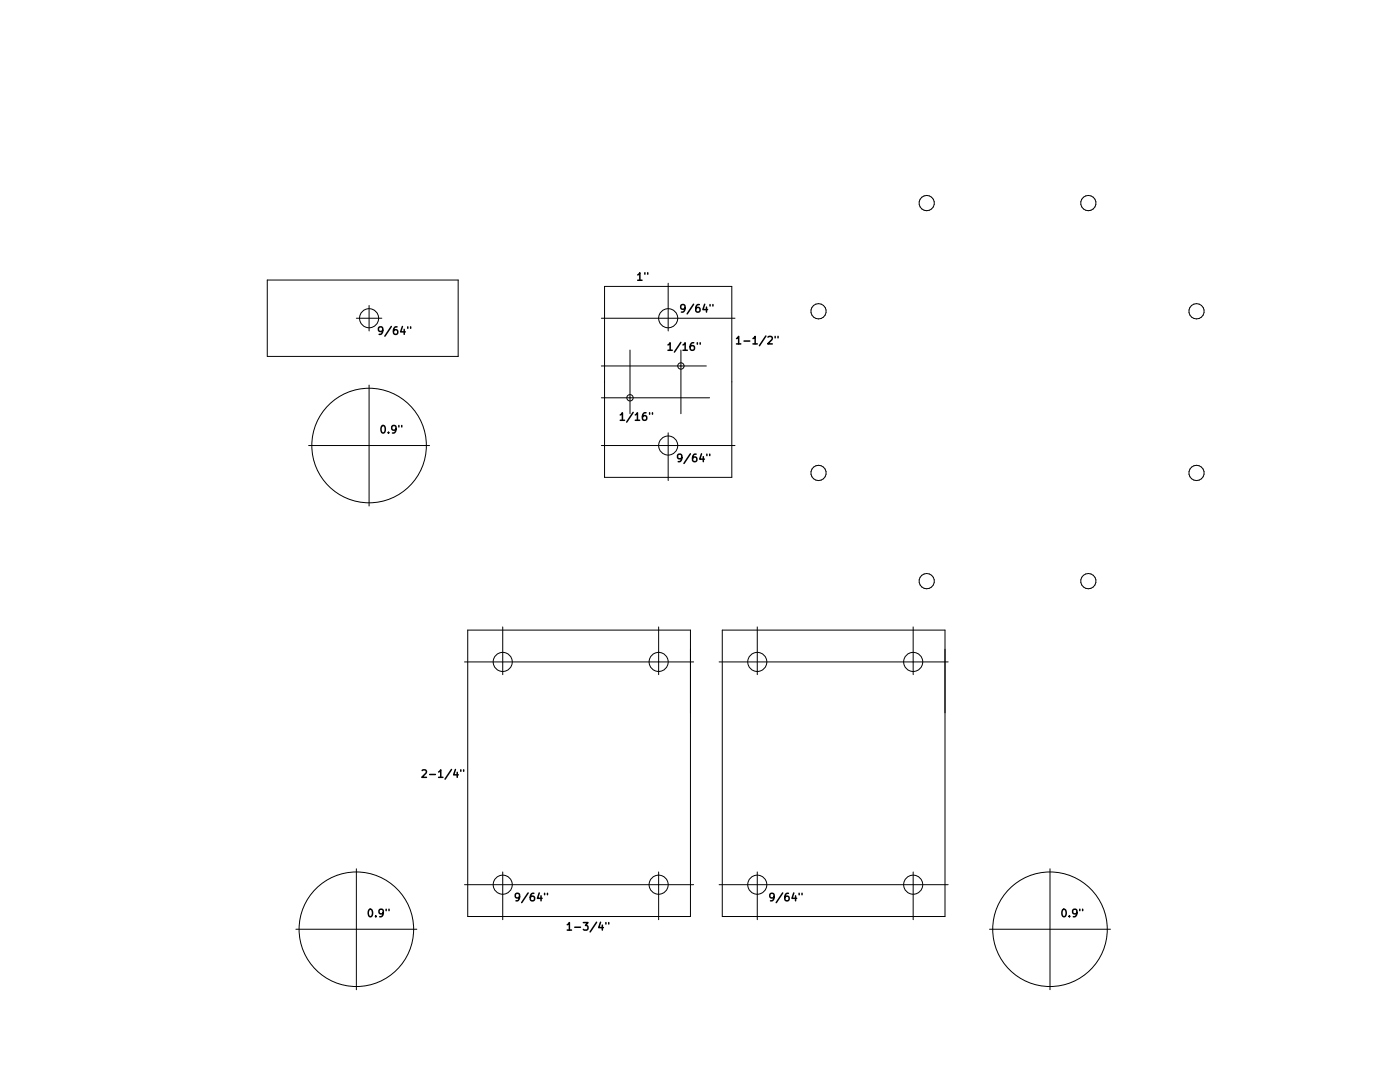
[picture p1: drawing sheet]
<svg xmlns="http://www.w3.org/2000/svg" width="279mm" height="216mm" viewBox="0 0 279 216" stroke-linecap="round" stroke-linejoin="round" font-family="sans-serif">
<defs><g id="words">
<g font-size="2.1">
<text x="127.2" y="56">1&quot;</text>
<text x="136.5" y="62.3">9/64&quot;</text>
<text x="76.2" y="66.8">9/64&quot;</text>
<text x="134" y="70">1/16&quot;</text>
<text x="148.3" y="68.7">1-1/2&quot;</text>
<text x="124.5" y="83.9">1/16&quot;</text>
<text x="76.2" y="86.5">0.9&quot;</text>
<text x="135.9" y="92.2">9/64&quot;</text>
<text x="85.5" y="155.2">2-1/4&quot;</text>
<text x="103.5" y="179.8">9/64&quot;</text>
<text x="154.3" y="179.8">9/64&quot;</text>
<text x="73.6" y="183">0.9&quot;</text>
<text x="114.5" y="185.7">1-3/4&quot;</text>
<text x="212" y="183">0.9&quot;</text>
</g>
</g></defs>
<g fill="none" stroke="#000" stroke-width=".3">
<path d="M76.4 65.9l-.3 .2h-.4l-.2-.2 .2-.6 .4-.1 .2 .2a.99 .99 0 0 1-.3 1.3h-.3M82 65.2v.3M133.3 68.8l.4-.4v1.5M133.3 69.9h.9M136.7 61.4l-.3 .3-.4-.1-.1-.2 .1-.6h.4l.2 .1a.99 .99 0 0 1-.3 1.4h-.3M139.7 68.4v.3M142.3 60.8v.3M147 67.6l.4-.5v1.5M147 68.6h.8M154.7 67.1v.3M155.3 67.1v.3M123.8 82.8l.4-.4v1.5"/>
<path d="M123.8 83.9h.8M130.2 82.4v.2M136.1 91.3l-.3 .2h-.4l-.2-.2 .2-.6 .4-.1 .2 .2a.99 .99 0 0 1-.4 1.3h-.2M141.6 90.6v.3M84.2 153.8l.6-.2 .3 .4-.9 1.1h.9M92 153.6v.3M92.5 153.6v.3M103.7 178.9l-.3 .3h-.3l-.3-.3 .2-.6 .4-.1 .2 .2a.99 .99 0 0 1-.3 1.3h-.3M109.3 178.2v.3M154.5 178.9l-.3 .3h-.3l-.3-.3 .2-.6 .4-.1 .2 .2a.99 .99 0 0 1-.3 1.3h-.3M160.1 178.2v.3M113.2 184.5l.4-.4v1.5"/>
<path d="M113.2 185.6h.9M120.9 184.1v.3M121.5 184.1v.3"/>
</g>
<g fill="none" stroke="#000" stroke-width=".2">
<path d="M53.3 55.9h38.1v15.2h-38.1zM120.6 57.2h25.4v38.1h-25.4zM133.3 56.5v9.5M71.1 63.5h5.1M73.7 61v5M73.7 76.8v24.2M120 63.5h26.7M120 79.4h21.6M120 73h21M125.7 69.9v12.7M135.9 69.9v12.7M61.6 88.9h24.1"/>
<path d="M120 88.9h26.7M133.3 86.4v9.5M92.7 132.1h45.7M93.3 125.7h44.5v57.2h-44.5zM100.3 125.1v9.5M131.4 125.1v9.5M143.5 132.1h45.7M144.1 125.7h44.5v57.2h-44.5zM151.1 125.1v9.5M182.2 125.1v9.5M71.1 173.4v24.1M92.7 176.5h45.7"/>
<path d="M100.3 174v9.5M131.4 174v9.5M143.5 176.5h45.7M151.1 174v9.5M182.2 174v9.5M209.5 173.4v24.1M59.1 185.4h24.1M197.5 185.4h24.1"/>
<circle cx="184.9" cy="40.5" r="1.52"/>
<circle cx="217.2" cy="40.5" r="1.52"/>
<circle cx="73.7" cy="63.5" r="1.9"/>
<circle cx="125.7" cy="79.4" r=".63"/>
<circle cx="133.3" cy="63.5" r="1.9"/>
<circle cx="135.9" cy="73" r=".63"/>
<circle cx="163.4" cy="62.1" r="1.52"/>
<circle cx="238.8" cy="62.1" r="1.52"/>
<circle cx="73.7" cy="88.9" r="11.4"/>
<circle cx="133.3" cy="88.9" r="1.9"/>
<circle cx="163.4" cy="94.4" r="1.52"/>
<circle cx="238.8" cy="94.4" r="1.52"/>
<circle cx="184.9" cy="116" r="1.52"/>
<circle cx="217.2" cy="116" r="1.52"/>
<circle cx="100.3" cy="132.1" r="1.9"/>
<circle cx="131.4" cy="132.1" r="1.9"/>
<circle cx="151.1" cy="132.1" r="1.9"/>
<circle cx="182.2" cy="132.1" r="1.9"/>
<circle cx="100.3" cy="176.5" r="1.9"/>
<circle cx="131.4" cy="176.5" r="1.9"/>
<circle cx="151.1" cy="176.5" r="1.9"/>
<circle cx="182.2" cy="176.5" r="1.9"/>
<circle cx="71.1" cy="185.4" r="11.4"/>
<circle cx="209.5" cy="185.4" r="11.4"/>
</g>
<use href="#words"/>
</svg>
